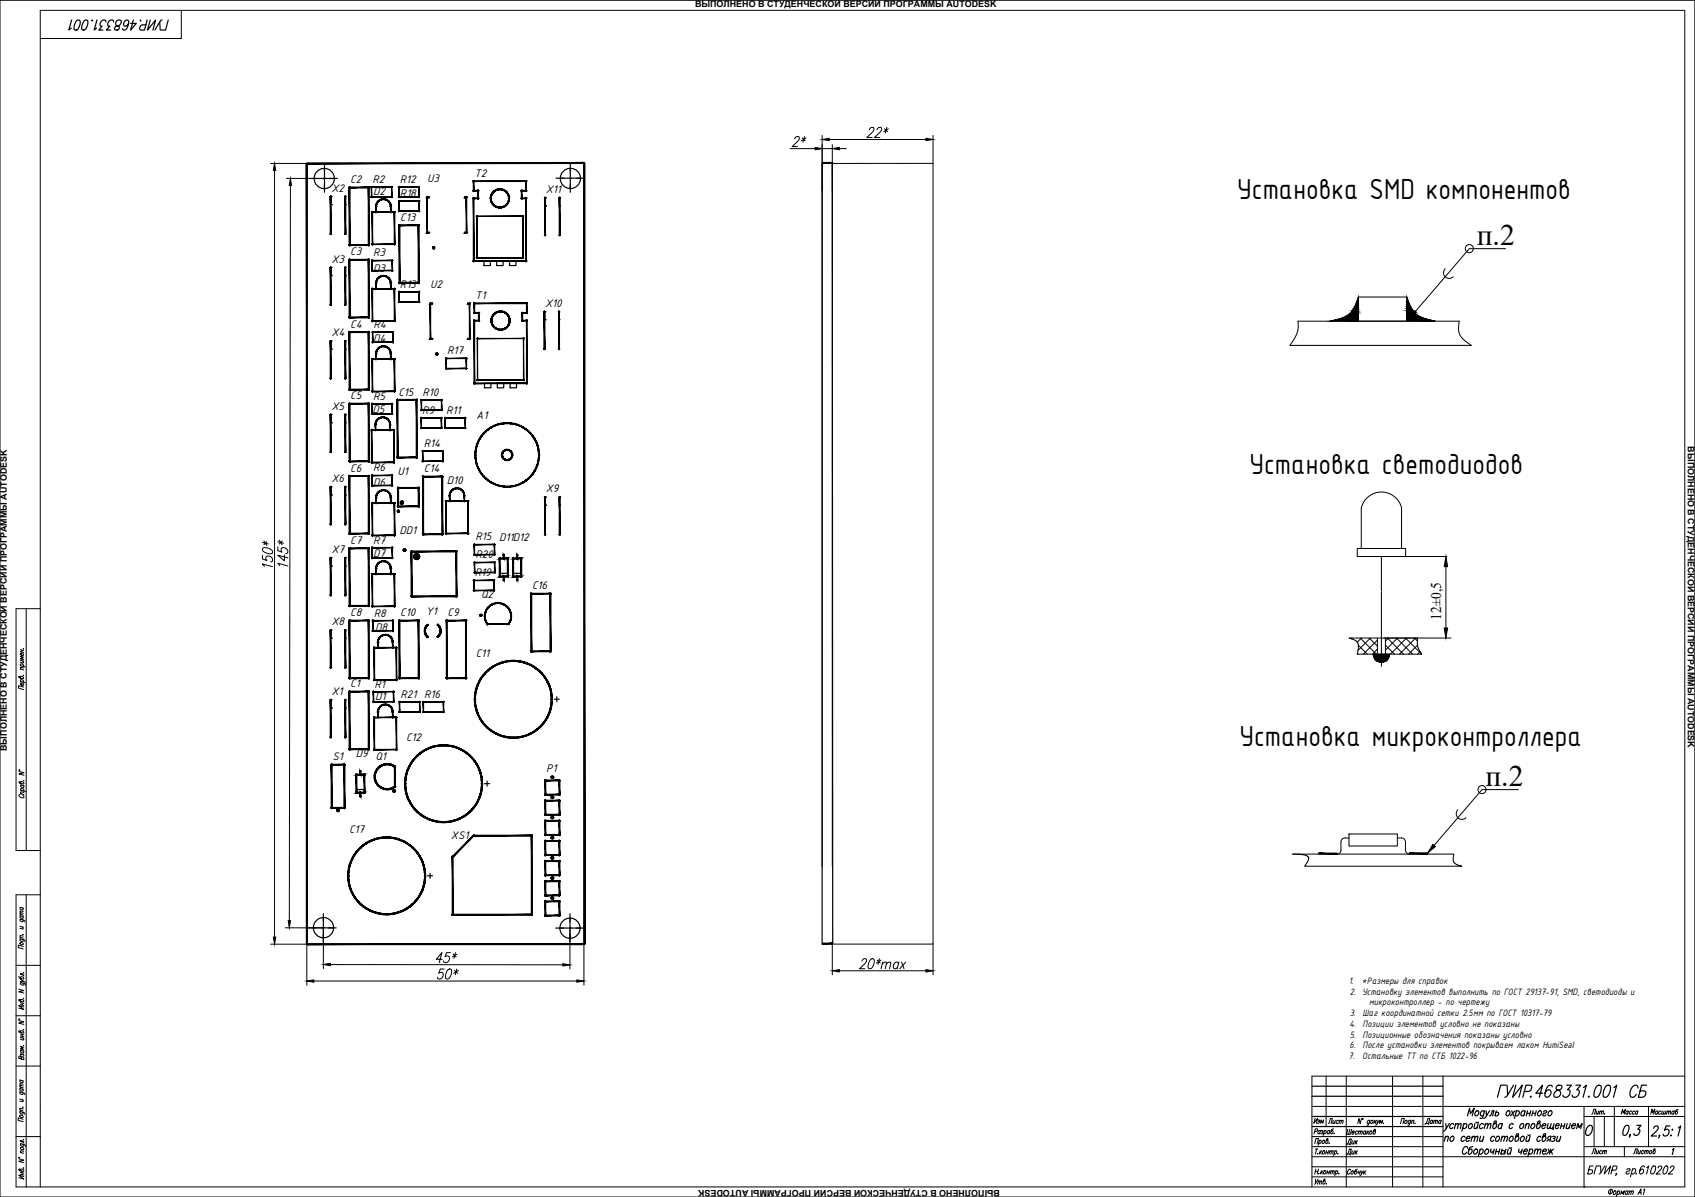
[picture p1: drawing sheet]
<svg xmlns="http://www.w3.org/2000/svg" width="841mm" height="594mm" viewBox="0 0 841 594" stroke-linecap="round" stroke-linejoin="round" font-family="sans-serif">
<defs><g id="words">
<g font-size="15.5">
<text x="614" y="99">Установка SMD компонентов</text>
<text x="620" y="235">Установка светодиодов</text>
<text x="615" y="370">Установка микроконтроллера</text>
</g>
<g font-size="14.8">
<text x="733" y="121">п.2</text>
<text x="737" y="390">п.2</text>
</g>
<text font-size="10.1" x="742" y="546">ГУИР.468331.001 СБ</text>
<text font-size="9.7" x="804" y="566">0,3</text>
<text font-size="8.8" x="33" y="16">ГУИР.468331.001</text>
<text font-size="7.4" x="715" y="308" transform="rotate(-90 715 308)">12±0,5</text>
<g font-size="6.2">
<text x="706" y="559">Дата</text>
<text x="667" y="569">Дик</text>
<text x="667" y="574">Дик</text>
</g>
<g font-size="5.9">
<text x="236" y="88">T2</text>
<text x="164" y="95">X2</text>
<text x="174" y="91">C2</text>
<text x="185" y="91">R2</text>
<text x="198" y="91">R12</text>
<text x="212" y="90">U3</text>
<text x="271" y="96">X11</text>
<text x="185" y="97">D2</text>
<text x="198" y="98">R18</text>
<text x="199" y="110">C13</text>
<text x="164" y="130">X3</text>
<text x="174" y="127">C3</text>
<text x="185" y="127">R3</text>
<text x="185" y="135">D3</text>
<text x="198" y="143">R13</text>
<text x="213" y="143">U2</text>
<text x="236" y="148">T1</text>
<text x="270" y="152">X10</text>
<text x="164" y="167">X4</text>
<text x="174" y="163">C4</text>
<text x="185" y="163">R4</text>
<text x="185" y="170">D4</text>
<text x="222" y="176">R17</text>
<text x="198" y="196">C15 R10</text>
<text x="164" y="203">X5</text>
<text x="174" y="198">C5</text>
<text x="185" y="198">R5</text>
<text x="185" y="205">D5</text>
<text x="210" y="205">R9</text>
<text x="221" y="205">R11</text>
<text x="236" y="208">A1</text>
<text x="210" y="222">R14</text>
<text x="185" y="234">R6</text>
<text x="164" y="239">X6</text>
<text x="174" y="234">C6</text>
<text x="197" y="236">U1</text>
<text x="210" y="234">C14</text>
<text x="185" y="241">D6</text>
<text x="222" y="240">D10</text>
<text x="271" y="244">X9</text>
<text x="185" y="270">R7</text>
<text x="198" y="265">DD1</text>
<text x="236" y="268">R15 D11D12</text>
<text x="164" y="275">X7</text>
<text x="174" y="270">C7</text>
<text x="185" y="276">D7</text>
<text x="236" y="277">R20</text>
<text x="236" y="286">R19</text>
<text x="264" y="293">C16</text>
<text x="239" y="297">Q2</text>
<text x="174" y="306">C8</text>
<text x="185" y="306">R8</text>
<text x="199" y="306">C10</text>
<text x="211" y="305">Y1</text>
<text x="222" y="306">C9</text>
<text x="164" y="310">X8</text>
<text x="186" y="313">D8</text>
<text x="236" y="326">C11</text>
<text x="174" y="341">C1</text>
<text x="186" y="341">R1</text>
<text x="164" y="345">X1</text>
<text x="186" y="348">D1</text>
<text x="199" y="346">R21 R16</text>
<text x="201" y="368">C12</text>
<text x="165" y="377">S1</text>
<text x="177" y="376">D9 Q1</text>
<text x="271" y="383">P1</text>
<text x="173" y="414">C17</text>
<text x="224" y="416">XS1</text>
</g>
<g font-size="5.7">
<text x="788" y="554">Лит.</text>
<text x="818" y="554">Масштаб</text>
<text x="651" y="559">Изм</text>
<text x="658" y="559">Лист</text>
<text x="667" y="564">Шестаков</text>
<text x="788" y="574">Лист</text>
<text x="809" y="574">Листов</text>
</g>
<g font-size="5">
<text x="669" y="488">1.</text>
<text x="676" y="488">*Размеры для справок</text>
<text x="670" y="494">2. Установку элементов выполнить по ГОСТ 29137-91, SMD, светодиоды и</text>
<text x="679" y="499">микроконтроллер - по чертежу</text>
<text x="670" y="510">4. Позиции элементов условно не показаны</text>
<text x="670" y="504">3. Шаг координатной сетки 2.5мм по ГОСТ 10317-79</text>
<text x="670" y="515">5. Позиционные обозначения показаны условно</text>
<text x="670" y="520">6.</text>
<text x="676" y="520">После установки элементов покрываем лаком HumiSeal</text>
<text x="669" y="526">7.</text>
<text x="676" y="526">Остальные ТТ по СТБ 1022-96</text>
</g>
<g font-size="4.4">
<text x="345" y="4">ВЫПОЛНЕНО В СТУДЕНЧЕСКОЙ ВЕРСИИ ПРОГРАММЫ AUTODESK</text>
<text x="837" y="222" transform="rotate(90 837 222)">ВЫПОЛНЕНО В СТУДЕНЧЕСКОЙ ВЕРСИИ ПРОГРАММЫ AUTODESK</text>
<text x="3" y="373" transform="rotate(-90 3 373)">ВЫПОЛНЕНО В СТУДЕНЧЕСКОЙ ВЕРСИИ ПРОГРАММЫ AUTODESK</text>
<text x="496" y="591" transform="rotate(-180 496 591)">ВЫПОЛНЕНО В СТУДЕНЧЕСКОЙ ВЕРСИИ ПРОГРАММЫ AUTODESK</text>
</g>
</g></defs>
<!-- layer: KONTUR -->
<path d="M0 0h841v594h-841z" fill="none" stroke="#000" stroke-width=".51"/>
<g fill="none" stroke="#000" stroke-width=".5">
<path d="M90 5v14h-70M13 302v120M20 302h-12v120h12M13 444v145M20 444h-12v145h828v-584h-816v584M8 479h12M8 504h12M8 529h12M658 534v25M668 534v55M691 534v55M706 534v55"/>
<path d="M716 534v55M836 534h-185v55M651 549h185M786 549v40M786 554h50M801 549v20M818 549v20M8 564h12M716 574h120M786 569h50M806 569v5"/>
</g>
<g fill="none" stroke="#000" stroke-width=".5">
<path d="M10 336a.8 .8 0 0 1 1 0 .8 .8 0 0 1 1 1l-3-1 1 1M10 338l3 1M10 332l2 1M10 330l3 1M10 328h2M10 322l2 1M10 323l2 1M10 338a.7 .7 0 0 1 1-1 1 1 0 0 1 0 2M10 330h1h1l-1 1M11 323v1M11 328l1 1h-2M11 339v1l-1-1h1v1"/>
<path d="M11 324v1a.8 .8 0 0 1-1 0 .8 .8 0 0 1 0-1h1v1M12 335h.1M12 322h.1M12 332l-2-1 1 1M12 326h-2l1 1h-1h2M12 341l-3-1v2h3M9 383l3 1h-3l3 1M9 382h1zM10 394l-1 1h1a1.2 1.2 0 0 0 1 1 1.2 1.2 0 0 0 1-1h-1M10 388a.7 .7 0 0 1 1 0 .7 .7 0 0 1 0 1h-1l-1-1 2 1M10 394h2M10 392l3 1"/>
<path d="M10 390h2M11 392h-1a.7 .7 0 0 1 1-1 1.1 1.1 0 0 1 1 2M11 390h-1l1 1h1v-1M12 387h.1M12 393h-2l1 1M10 456l2 1v1M10 460h2M10 454l2 1M10 454h2M10 450l2 1M10 456v1h1h1l-1-1M10 455l1 1h1l-1-1"/>
<path d="M10 450v1l1 1 1-1h-1M12 453h-2v1M12 452h-2v1M10 466l2 1M10 465l2 1M10 468h1l1 1h-1zM10 466a.7 .7 0 0 0 0 1 .7 .7 0 0 0 1-1M11 460v1h-1M11 464h.1M12 470l-3-1v1l3 1M12 465l-2-1v1M9 491l3 1h-3l3 1"/>
<path d="M9 485l1 1h1l1-1h-2v1M10 497a.7 .7 0 0 1 1-1 .7 .7 0 0 1 0 1h-1l-1-1 1 1M10 488h2l1 1M10 486l2 1h-2M10 498h2M10 499h2M10 488l1 1h1l-1-1M11 498v1M12 495h.1M12 483h.1M12 500l-3-1 3 2-3-1M12 487l1 1"/>
<path d="M12 484l-2-1v1h2M9 506l3 1-3 1h3M9 506h1zM10 512a1 1 0 0 1 2 0 .8 .8 0 0 1 0 1l-2-1h-1l1 1M10 515h2M10 513l2 1M10 514l2 1M11 513v1M11 515l1 1h-2M12 519h.1M12 511h.1M12 520l-2-1 1 1-1 1h2"/>
<path d="M10 539l2 1M10 536h2M10 521l2 1M10 536v1h1h1l-1-1M10 525v-1l-1 1 3 1v-1l-1-1-1 2M10 521v1a.8 .8 0 0 0 1 1 .8 .8 0 0 0 1-1h-1M11 523h1v1M11 524l-1-1v1M12 539h-2v1M12 538h-2v1M10 552h2v1M10 542l2 1"/>
<path d="M10 551h2M10 545l2 1M10 540l2 1M10 554v-1a.8 .8 0 0 1 1 1 .8 .8 0 0 1 0 1l-1-1zM10 552a.7 .7 0 0 0 0 1 .7 .7 0 0 0 1-1M10 542a.7 .7 0 0 0 0 1 .7 .7 0 0 0 1-1M10 540a.7 .7 0 0 0 0 1 .7 .7 0 0 0 1 0M11 546v1l-1-1M11 550h.1M12 555h-3v1l3 1M12 550h-2v1M676 555l-1 3-1-3v3"/>
<path d="M676 555v1zM680 556h-1l-1 1 1 1v-1M680 556l-1 2h-1M680 556h1a.7 .7 0 0 1 0 1 .7 .7 0 0 1-1 0zM682 556v2M682 557l1 1M683 556l-1 1M683 556v2l1-2M684 558l1-2v1l1-1v2M686 557h.1M695 558l1-3h1l-1 3M697 556h1a.8 .8 0 0 1 0 1 .8 .8 0 0 1-1 0z"/>
<path d="M700 556a.7 .7 0 0 0-1 1 .7 .7 0 0 0 0 1l1-1M700 556l-1 2M701 556h1l-1 2M701 556l-1 2M702 557h.1M804 553l1-2v1l2-1-1 2M808 552l-1-1v1v1h1M808 551v2M810 552l-1-1a.8 .8 0 0 0-1 1 .8 .8 0 0 0 1 1M811 552v-1a.8 .8 0 0 0-1 1 .8 .8 0 0 0 1 1M813 552l-1-1-1 1v1h1M813 551l-1 2"/>
<path d="M9 575l3 1h-3l3 1M9 574l1 1zM10 568h2l1 1M10 572h2M10 569l2 1a.8 .8 0 0 1-1 1 1.1 1.1 0 0 1-1-2zM10 568a.7 .7 0 0 0 1 1 .7 .7 0 0 0 1-1h-1M12 580h.1M12 566h.1M12 571h-2l1 1M12 566h-2v1h2M652 568l1-3h1v3M652 562l1-1 1-1h-1l-1 3"/>
<path d="M653 570h1M653 570v3M654 573h.1M655 566l1 1-1 1-1-1M655 566l-1 2M655 571v2M655 561h-1a.8 .8 0 0 0 0 1 .8 .8 0 0 0 0 1l1-1M655 561v2M655 572l1 1M656 561v1M656 571l-1 1M656 562l-1 1"/>
<path d="M656 566h1v2l-1-1zM656 571h1a1 1 0 0 1 0 2 .8 .8 0 0 1-1-1zM657 561h1a.8 .8 0 0 1 0 1 .8 .8 0 0 1-1 0M657 561v3M658 572h1M658 571v2M658 566h1a.8 .8 0 0 1 0 1 .8 .8 0 0 1-1 0v-2h1l-1 1M659 571v2M660 567h.1M660 561h-1v1v1l1-1M660 572l1-1-1 2M660 561l-1 2"/>
<path d="M660 571l-1 2M661 572l1-1-1 2M662 560l-1 1-1 1a.7 .7 0 0 0 1 0 .7 .7 0 0 0 0-1h-1M662 562h.1M662 571h1a.7 .7 0 0 1 0 1 .7 .7 0 0 1-1 0M662 571v3M664 573h.1M10 581v-1a1 1 0 0 1 2 0 .8 .8 0 0 1 0 1h-2l-1-1 1 1M10 582h2M10 583h2M11 582v1M12 584l-3-1 3 2h-3"/>
<path d="M653 581h1M653 585v2M653 580l-1 3M654 585l-2 3M654 587l1-1v2M654 586v2M654 580v3M654 582h.1M655 587l1-1-1 2M656 581l-1 2M656 582v1M657 581l-2 1"/>
<path d="M657 581h1l-1 2v-1zM657 586a.7 .7 0 0 1 1 1 1 1 0 0 1-2 0l1-2v1M658 587h.1M658 582h1M659 581l-1 2M660 581l-1 2M660 582l1-1v2M660 581v2M661 582l1-1v2M663 581h1v1l-1 1v-1M663 581l-1 3M664 582h.1"/>
<path d="M670 581l-1-1v2a.7 .7 0 0 0 0 1 .7 .7 0 0 0 1-1M671 581a.8 .8 0 0 1 0 1 .8 .8 0 0 1-1 0zM673 580v1l-1 2a.8 .8 0 0 0 1-1 .8 .8 0 0 0 0-1h-1M674 581v1h1M675 581l-1 2M675 581v2l1-2M675 583v1M677 581l-1 2M677 582v1M678 581l-1 1M799 590v3M801 591a.8 .8 0 0 1 1 1 1 1 0 0 1-2 0z"/>
<path d="M803 591a.8 .8 0 0 1 1 1 1 1 0 0 1-2 0M803 591l-1 3M804 593l1-2v1l1-1-1 2M808 591h-1l-1 1 1 1v-1M808 591l-1 2M808 592l1-1v2M809 591l-1 2M809 592l1-1v2M813 593l1-3v3M813 592h1M816 591v-1l-1 3"/>
<circle cx="799" cy="591" r="1.1"/>
</g>
<path d="M791 554v15M796 554v15M651 574h65M651 569h65M651 579h65M651 564h65M651 584h65" fill="none" stroke="#000" stroke-width=".5"/>
<!-- layer: 0 -->
<g fill="#000">
<circle cx="160" cy="89" r=".3"/>
<circle cx="161" cy="88" r=".3"/>
<circle cx="164" cy="98" r=".3"/>
<circle cx="171" cy="98" r=".3"/>
<circle cx="271" cy="98" r=".3"/>
<circle cx="277" cy="98" r=".3"/>
<circle cx="283" cy="88" r=".3"/>
<circle cx="164" cy="102" r=".3"/>
<circle cx="171" cy="102" r=".3"/>
<circle cx="270" cy="102" r=".3"/>
<circle cx="271" cy="102" r=".3"/>
<circle cx="277" cy="102" r=".3"/>
<circle cx="278" cy="102" r=".3"/>
<circle cx="164" cy="137" r=".3"/>
<circle cx="164" cy="133" r=".3"/>
<circle cx="171" cy="133" r=".3"/>
<circle cx="171" cy="137" r=".3"/>
<circle cx="270" cy="159" r=".3"/>
<circle cx="270" cy="155" r=".3"/>
<circle cx="277" cy="155" r=".3"/>
<circle cx="277" cy="159" r=".3"/>
<circle cx="164" cy="173" r=".3"/>
<circle cx="164" cy="169" r=".3"/>
<circle cx="171" cy="173" r=".3"/>
<circle cx="171" cy="169" r=".3"/>
<circle cx="164" cy="210" r=".3"/>
<circle cx="164" cy="206" r=".3"/>
<circle cx="171" cy="206" r=".3"/>
<circle cx="171" cy="210" r=".3"/>
<circle cx="164" cy="246" r=".3"/>
<circle cx="164" cy="242" r=".3"/>
<circle cx="171" cy="242" r=".3"/>
<circle cx="171" cy="246" r=".3"/>
<circle cx="270" cy="251" r=".3"/>
<circle cx="271" cy="247" r=".3"/>
<circle cx="271" cy="251" r=".3"/>
<circle cx="277" cy="251" r=".3"/>
<circle cx="277" cy="247" r=".3"/>
<circle cx="278" cy="251" r=".3"/>
<circle cx="164" cy="277" r=".3"/>
<circle cx="171" cy="277" r=".3"/>
<circle cx="164" cy="281" r=".3"/>
<circle cx="171" cy="281" r=".3"/>
<circle cx="164" cy="317" r=".3"/>
<circle cx="164" cy="313" r=".3"/>
<circle cx="171" cy="313" r=".3"/>
<circle cx="171" cy="317" r=".3"/>
<circle cx="164" cy="351" r=".3"/>
<circle cx="164" cy="347" r=".3"/>
<circle cx="171" cy="347" r=".3"/>
<circle cx="171" cy="351" r=".3"/>
<circle cx="160" cy="461" r=".3"/>
<circle cx="160" cy="460" r=".3"/>
<circle cx="283" cy="461" r=".3"/>
<circle cx="786" cy="589" r=".3"/>
</g>
<g fill="none" stroke="#000" stroke-width=".59">
<path d="M152 81h138v388h-138zM153 89h14M161 82v13M276 88h14M283 82v13M240 130h3v2h-3zM246 130h4v2h-4zM253 130h3v2h-3zM240 190h4v2h-4zM247 190h3v2h-3zM253 190h3v2h-3zM248 285h4v1h-4z"/>
<path d="M255 285h4v1h-4zM275 347h3M276 346v2M177 392h4v1h-4zM240 389h3M242 388v2M212 435h3M213 433v3M160 453v14M283 454v13M153 461h4M155 460l10 1"/>
<path d="M163 461h4M276 461h14M413 468v-387h-5v388h5M651 539h65M651 559h65M651 554h65M651 544h65M717 558l1 2 1-2M721 558a1.1 1.1 0 0 0-2 0 1.4 1.4 0 0 0 2 2M722 558h2l-1 2M722 558v2M724 558h1v2"/>
<path d="M726 558h1a1.2 1.2 0 0 1 1 1 1.2 1.2 0 0 1-2 1M726 558l-1 3M728 554l1-4 1 3 1-3-1 4M729 558h1a1.2 1.2 0 0 1 0 1 1.2 1.2 0 0 1-1 1zM732 558l-1 2 2-1M732 552l1-1a1.2 1.2 0 0 1 1 2 1.2 1.2 0 0 1-2 0zM732 557h2M733 558v2M736 558a1.1 1.1 0 0 0-2 0 1.1 1.1 0 0 0 1 2h1M737 552h-1a1.2 1.2 0 0 0-1 0 1.2 1.2 0 0 0 0 2l1-1M737 551l-1 4h-2M737 558h1v2"/>
<path d="M737 558l-1 2M737 551l1 3 1-3M738 554l-2 1M738 558h2l-1 2M739 554h1v-3h1v3M742 558a1.1 1.1 0 0 1 0 1 1.1 1.1 0 0 1-1 0v-2l1-1v1l-1 1M742 552h1a.9 .9 0 0 1 1 1 .9 .9 0 0 1-1 1l-1-1M742 551v3M745 558a1.1 1.1 0 0 0-1 0 1.1 1.1 0 0 0 1 2M745 558v2M748 552v-1a1.2 1.2 0 0 1 1 2 1.2 1.2 0 0 1-2 0zM750 551l1 3"/>
<path d="M751 558a1.1 1.1 0 0 0-2 0 1.1 1.1 0 0 0 1 2M752 551l-3 3M752 552l1-1a1.2 1.2 0 0 1 1 2 1.2 1.2 0 0 1-2 0M752 551l-1 4M754 558h1a1.2 1.2 0 0 1 1 1 1.2 1.2 0 0 1-2 1zM757 552l-1-1a1.3 1.3 0 0 0-1 1 1.3 1.3 0 0 0 1 2v-1M757 551l-1 3M757 558h2l-1 2M757 558v2M758 553h1M758 551l-1 3M760 551l-1 3"/>
<path d="M760 558h1a1.2 1.2 0 0 1 0 1 1.2 1.2 0 0 1-1 1zM760 553h2M761 551l-1 3M762 551v3M763 552l1-1a1.2 1.2 0 0 1 1 2 1.2 1.2 0 0 1-2 0zM763 558a1.1 1.1 0 0 1 1 1 1.1 1.1 0 0 1-2 0l1-2 1-1v1l-1 1M765 559h2v-1a1.1 1.1 0 0 0-2 0 1.1 1.1 0 0 0 1 2h1M766 552l1-1v1l-1 1v1l1-1M768 558v2l1-1M768 552l1-1a1.2 1.2 0 0 1 1 2 1.2 1.2 0 0 1-2 0zM770 558l-1 2 2-1M771 558v3"/>
<path d="M772 559h2v-1a1.1 1.1 0 0 0-2 0 1.1 1.1 0 0 0 1 2M775 559h1M775 558l-1 2M776 558v2M778 558l-1 2 2-1M779 558v2M780 559h2v-1a1.1 1.1 0 0 0-2 0 1.1 1.1 0 0 0 1 2M788 559h1a3 3 0 0 1-2 5v-2zM820 560a1.1 1.1 0 0 1 2-1 1.1 1.1 0 0 1 1 1l-4 4h3M829 559h-2l-1 2 1-1a1.6 1.6 0 0 1 1 3 1.6 1.6 0 0 1-3 0M833 560l1-1-1 5M717 565l2-1-1 2"/>
<path d="M717 564v2M718 560l-2 1M720 564h1a1.2 1.2 0 0 1 0 2 1.2 1.2 0 0 1-2 0zM727 564a1.3 1.3 0 0 0-2 1 1.3 1.3 0 0 0 1 1h1M728 565h1v-1a1.2 1.2 0 0 0-1 1 1.2 1.2 0 0 0 0 1h1M728 570a1.2 1.2 0 0 0-1-1 1.2 1.2 0 0 0-1 1v1a1.1 1.1 0 0 0 0 2 1.1 1.1 0 0 0 2-1M730 565l2-1-1 2M731 564l-1 2M731 569l-2 1v2a1.1 1.1 0 0 0 1 0 1.1 1.1 0 0 0-1-2v1M732 571v-1a1.2 1.2 0 0 1 1 2 1.2 1.2 0 0 1-2 0zM732 565l1-1v2M734 571l1-1a1.2 1.2 0 0 1 1 2 1.2 1.2 0 0 1-2 0"/>
<path d="M734 570l-1 4M735 564l-1 2h2M736 564v2M737 571l1-1a1.2 1.2 0 0 1 0 2 1.2 1.2 0 0 1-1 0zM740 570v2l1-1M741 570v3M742 564h-1a1.3 1.3 0 0 0-1 1 1.3 1.3 0 0 0 0 1h1M742 572h2M742 564h1a1.2 1.2 0 0 1 1 2 1.2 1.2 0 0 1-2 0zM743 570l-1 3M744 570v3M745 571a.8 .8 0 0 1 1 0 .8 .8 0 0 1 0 1h-1"/>
<path d="M745 565l2-1-1 2M745 564v2M745 570v3M747 565l1-1v2M747 570v3M748 570v3h1v-1M749 570h1M749 564h1a1.2 1.2 0 0 1 1 2 1.2 1.2 0 0 1-2 0zM750 570l-1 3M753 564a1.1 1.1 0 0 1 0 2 1.1 1.1 0 0 1-1 0v-3h1v1h-1M754 570v2l1-1M755 564a1.2 1.2 0 0 1 1 2 1.2 1.2 0 0 1-2 0z"/>
<path d="M755 570v3M756 571h2a1.2 1.2 0 0 0-2 0 1.2 1.2 0 0 0 1 2l1-1M758 564l-1 2h2M758 563h1M759 571l1-1a1.2 1.2 0 0 1 0 2 1.2 1.2 0 0 1-1 0M759 570l-1 4M759 564v2M762 571l1-1v3M762 570l-1 3M763 571l2-1-1 3M765 564a1.1 1.1 0 0 0-2 1 1.1 1.1 0 0 0 1 1M765 571h2a1.2 1.2 0 0 0-1 0 1.2 1.2 0 0 0 0 2l1-1"/>
<path d="M766 564a1.1 1.1 0 0 1 1 2 1.1 1.1 0 0 1-2 0l1-3h1v1h-2M768 570l1 2 2-2M768 566h.1M769 571l-2 2M769 566h-1v-1l2-1-1 2M769 570v3M770 571v2M770 564h2l-1 1M771 565v1h-1M773 564l-1 2h2M774 564v2M782 560l1-2v2l2-2-1 2"/>
<path d="M824 564l-1 1M829 563h.1M830 560h.1M830 571l1-1-1 3"/>
<circle cx="161" cy="89" r="5"/>
<circle cx="283" cy="89" r="5"/>
<circle cx="161" cy="460" r="5"/>
<circle cx="283" cy="461" r="5"/>
</g>
<g fill="none" stroke="#000" stroke-width=".51">
<path d="M790 579h-1l-1 4 2-1v-1h-2M794 579h-2l-1 4M794 579v3M796 579l-3 4M797 579l-1 4 3-4-1 4M816 579a2.3 2.3 0 0 0-2 1 2.3 2.3 0 0 0 0 3 1.3 1.3 0 0 0 1-1 1.3 1.3 0 0 0 0-2l-1 1M817 579h1l-1 4M820 579h1a2.4 2.4 0 0 1-2 3v-1zM823 580a.9 .9 0 0 1 1-1 .9 .9 0 0 1 0 1l-2 3h2M826 579h1a2.4 2.4 0 0 1-2 3v-1zM829 580a.9 .9 0 0 1 1-1 .9 .9 0 0 1 1 1l-3 3h2M800 581l2-1v-1h-2l-1 4"/>
<path d="M802 582v1M807 581l2-1v1l-2 1 1 1v-1M810 581l1-1a1.2 1.2 0 0 1 0 2 1.2 1.2 0 0 1-1 0M810 580l-1 4M812 582h.1"/>
</g>
<!-- layer: 0 -->
<g fill="#000" stroke="#000" stroke-width=".5">
<path d="M231 116v-1zM215 123h1zM199 250v-1zM206 276h1zM207 275v1zM207 276h1zM273 386h1zM273 396h1zM274 386h1zM273 406h1zM273 416h1zM273 426h1z"/>
<path d="M273 436h1zM274 426h1zM274 436h1zM273 446h1z"/>
<path d="M173 93h10zM173 93h10z"/>
<path d="M184 93v5zM184 93v5z"/>
<path d="M184 98h10zM184 98h10z"/>
<path d="M184 93h10zM184 93h10z"/>
<path d="M194 93v5zM194 93v5z"/>
<path d="M198 93v5zM198 93v5z"/>
<path d="M198 98h10zM198 98h10z"/>
<path d="M198 93h10zM198 93h10z"/>
<path d="M198 100h10zM198 100h10z"/>
<path d="M208 93v5zM208 93v5z"/>
<path d="M212 98h1zM212 98h1z"/>
<path d="M235 90v5zM235 90v5z"/>
<path d="M235 90h26zM235 90h26z"/>
<path d="M235 98h2zM235 99l2-1z"/>
<path d="M235 94h2zM235 95l2-1z"/>
<path d="M237 95v3zM237 95v3z"/>
<path d="M244 98h-1zM243 98v1zM244 98l-1 1zM243 99l1 1zM244 99v1zM244 100v1zM244 100v1zM244 101l1 1zM245 101v1zM245 102l1 1zM245 102l1 1zM246 102v1zM246 102v1zM247 103h1zM247 103h1zM248 103h1zM248 103h1zM249 103h1zM249 103h1zM250 102h1zM250 102h1zM251 102l1-1zM251 101v1zM251 101h1zM252 101h-1zM252 101v-1zM252 100v1zM253 99l-1 1zM252 99v1zM253 98l-1 1zM252 98v1zM253 98h-1zM252 97v1zM252 97v1zM252 96v1zM252 96v1zM252 95v1zM251 96h1zM251 95v1zM251 95v1zM250 94l1 1zM250 94l1 1zM250 94v1zM250 94v1zM249 94h1zM249 94h1zM248 94h1zM248 94h1zM247 94h1zM247 94h1zM246 94h1zM246 94h1zM246 94h1zM246 94h1zM245 95h1zM245 95h1zM244 95h1zM244 95h1zM244 95v1zM244 96h1zM244 96v1zM244 97v-1zM244 97l-1 1zM244 97l-1 1z"/>
<path d="M259 95v3zM259 95v3z"/>
<path d="M259 98h2zM259 99l2-1z"/>
<path d="M259 94h2zM259 95l2-1z"/>
<path d="M261 90v5zM261 90v5z"/>
<path d="M152 81h138zM152 81h138h-138z"/>
<path d="M408 81h5zM408 81h5z"/>
<path d="M164 98v18zM164 98v18z"/>
<path d="M171 98v18h1zM171 98h1v18z"/>
<path d="M185 105h11zM185 105h11z"/>
<path d="M186 103l1 2zM186 103l1 2z"/>
<path d="M194 103v2zM194 103v2z"/>
<path d="M194 102v1zM194 102v1zM194 101v1zM193 101l1 1zM193 100v1zM193 100v1zM193 100v1zM192 99l1 1zM192 99l1 1zM192 99v1zM192 99v1zM191 99h1zM191 99h1zM190 99h1zM190 99h1zM189 99h1zM189 99h1zM188 99h1zM188 99h1zM188 100h-1zM187 100h1zM187 100v1zM187 101v1zM187 101v1zM187 102l-1 1zM187 102l-1 1z"/>
<path d="M198 100v5zM198 100v5z"/>
<path d="M198 105h10zM198 105h10z"/>
<path d="M198 112h10zM198 112h10z"/>
<path d="M208 100v5zM208 100v5z"/>
<path d="M212 98v17zM212 98v17z"/>
<path d="M212 115h1zM212 116l1-1z"/>
<path d="M231 98l1 17zM231 98l1 17z"/>
<path d="M237 107h22zM237 107h22z"/>
<path d="M270 98v19h1zM270 98h1v19z"/>
<path d="M277 98v19h1zM277 98h1v19z"/>
<path d="M173 93v29h1zM173 93h1v29z"/>
<path d="M173 121v1l10-1zM173 122l10-1v1z"/>
<path d="M173 129h10zM173 129h10z"/>
<path d="M183 93v29zM183 93v29z"/>
<path d="M185 129v5zM185 129v5z"/>
<path d="M185 105v16zM185 105v16z"/>
<path d="M185 134h10zM185 134h10z"/>
<path d="M185 129h10zM185 129h10z"/>
<path d="M185 121h11zM185 121h11z"/>
<path d="M195 129v5zM195 129v5z"/>
<path d="M196 105v16zM196 105v16z"/>
<path d="M215 123h1zM215 122v1z"/>
<path d="M235 98v32zM235 98v32z"/>
<path d="M235 129h26zM235 130l26-1z"/>
<path d="M237 107v21zM237 107v21z"/>
<path d="M237 128h22zM237 128h22z"/>
<path d="M259 107l1 21zM259 107l1 21z"/>
<path d="M261 98v32zM261 98v32z"/>
<path d="M164 133v18zM164 133v18z"/>
<path d="M171 133v18h1zM171 133h1v18z"/>
<path d="M173 129v29h1zM173 129h1v29z"/>
<path d="M173 157v1l10-1zM173 158l10-1v1z"/>
<path d="M183 129v29zM183 129v29z"/>
<path d="M185 143v16zM185 143v16z"/>
<path d="M185 159h11zM185 159h11z"/>
<path d="M185 143h11zM185 144l11-1z"/>
<path d="M186 141l1 2zM186 141l1 2z"/>
<path d="M194 141v2zM194 141v2z"/>
<path d="M194 140v1zM194 140v1zM194 139v1zM193 139l1 1zM193 138l1 1zM193 138v1zM193 138v1zM192 137l1 1zM192 137l1 1zM192 137v1zM192 137v1zM191 137h1zM191 137h1zM190 137h1zM190 137h1zM189 137h1zM189 137h1zM188 137h1zM188 137h1zM188 138h-1zM187 138h1zM187 138v1zM187 139v1zM187 139v1zM187 140l-1 1zM187 140l-1 1z"/>
<path d="M196 143v16zM196 143v16z"/>
<path d="M198 145v5zM198 145v5z"/>
<path d="M198 112v28zM198 112v28z"/>
<path d="M198 150h10zM198 150h10z"/>
<path d="M198 145h10zM198 145h10z"/>
<path d="M198 140v1l10-1zM198 141l10-1v1z"/>
<path d="M207 112v28h1zM207 112h1v28z"/>
<path d="M208 145v5zM208 145v5z"/>
<path d="M232 151h1zM232 151h1z"/>
<path d="M235 151l1 4zM235 151l1 4z"/>
<path d="M235 150h26zM235 151l26-1z"/>
<path d="M235 159h3zM235 159h3z"/>
<path d="M235 155h3zM235 156l3-1z"/>
<path d="M237 155l1 4zM237 155l1 4z"/>
<path d="M244 158v1zM244 158v1zM244 159v1zM244 159v1zM244 160v1zM244 160v1zM244 161l1 1zM245 161v1zM245 162v1zM245 162v1zM246 162v1zM246 162v1zM246 163l1 1zM246 163l1 1zM247 163l1 1zM247 163l1 1zM248 163v1zM248 163v1zM248 163l1 1zM248 163l1 1zM249 163l1 1zM249 163l1 1zM250 163h1zM250 163h1zM251 162h1zM251 162h1zM252 162v-1zM252 161v1zM252 161h1zM253 160l-1 1zM253 160l-1 1zM253 159v1zM253 159v1zM253 158v1zM253 158v1zM253 157v1zM252 158h1zM252 157v1zM252 157v1zM252 156v1zM252 156v1zM251 156h1zM251 156h1zM251 155v1zM251 155v1zM250 155h1zM250 155h1zM249 154l1 1zM249 154l1 1zM248 154l1 1zM248 154l1 1zM248 154v1zM248 154v1zM247 155h1zM247 155h1zM246 155h1zM246 155h1zM245 156l1-1zM245 156l1-1zM245 156h1zM245 156l-1 1zM244 157l1-1zM244 157h1zM244 157v1z"/>
<path d="M259 155v4zM259 155v4z"/>
<path d="M259 159h2zM259 159h2z"/>
<path d="M259 155h2zM259 156l2-1z"/>
<path d="M261 151l1 4zM261 151l1 4z"/>
<path d="M702 154v1zM702 154v1z"/>
<path d="M173 165h10zM173 165h10z"/>
<path d="M185 178h11zM185 178h11z"/>
<path d="M185 165v5zM185 165v5z"/>
<path d="M185 170h10zM185 170h10z"/>
<path d="M185 165h10zM185 165h10z"/>
<path d="M186 176l1 2zM186 176l1 2z"/>
<path d="M194 176v2zM194 176v2z"/>
<path d="M194 175v1zM194 175v1zM194 174v1zM193 174l1 1zM193 173l1 1zM193 173v1zM193 173v1zM192 172l1 1zM192 172l1 1zM192 172v1zM192 172v1zM191 172h1zM191 172h1zM190 172h1zM190 172h1zM189 172h1zM189 172h1zM188 172h1zM188 172h1zM188 173h-1zM187 173h1zM187 173v1zM187 174v1zM187 174v1zM187 175l-1 1zM187 175l-1 1z"/>
<path d="M195 165v5zM195 165v5z"/>
<path d="M213 151l1 17zM213 151l1 17z"/>
<path d="M216 176h1zM216 176h1z"/>
<path d="M217 175v1zM217 175v1zM216 175l1 1z"/>
<path d="M217 176v-1zM217 175v1zM217 175v1z"/>
<path d="M221 178h10zM221 178h10z"/>
<path d="M232 168h1zM232 168h1z"/>
<path d="M233 151v17zM233 151v17z"/>
<path d="M237 168h23zM237 168h23z"/>
<path d="M270 155v18zM270 155v18z"/>
<path d="M277 155v18h1zM277 155h1v18z"/>
<path d="M164 169v19zM164 169v19z"/>
<path d="M171 169v19h1zM171 169h1v19z"/>
<path d="M173 165v28h1zM173 165h1v28z"/>
<path d="M173 193v1l10-1zM173 194l10-1v1z"/>
<path d="M183 165v28zM183 165v28z"/>
<path d="M185 178v16zM185 178v16z"/>
<path d="M185 194h11zM185 194h11z"/>
<path d="M196 178v16zM196 178v16z"/>
<path d="M197 198v1l10-1zM197 199l10-1v1z"/>
<path d="M209 198h10zM209 199l10-1z"/>
<path d="M221 178l1 5zM221 178l1 5z"/>
<path d="M221 183h10zM221 183h10z"/>
<path d="M231 178l1 5zM231 178l1 5z"/>
<path d="M235 159l1 31zM235 159l1 31z"/>
<path d="M235 190h26zM235 190h26z"/>
<path d="M237 168v21zM237 168v21z"/>
<path d="M237 189h23zM237 189h23z"/>
<path d="M260 168v21zM260 168v21z"/>
<path d="M261 159l1 31zM261 159l1 31z"/>
<path d="M173 200v1l10-1zM173 201l10-1v1z"/>
<path d="M184 213h11zM184 214l11-1z"/>
<path d="M184 200l1 5zM184 200l1 5z"/>
<path d="M185 205h10zM185 206l10-1z"/>
<path d="M185 200h10zM185 201l10-1z"/>
<path d="M186 211v3zM186 211v3z"/>
<path d="M193 211l1 3zM193 211l1 3z"/>
<path d="M194 210l-1 1zM193 210v1zM193 209v1zM193 209v1zM193 208v1zM192 208l1 1zM191 207l1 1zM191 207l1 1zM191 207v1zM191 207v1zM190 207h1zM190 207h1zM189 207h1zM189 207h1zM188 207h1zM188 207h1zM188 208h1zM188 208h1zM187 208h1zM187 208h1zM187 208v1zM187 209v-1zM187 209h-1zM186 209h1zM186 209v1zM187 209l-1 1zM186 210v1zM187 210l-1 1z"/>
<path d="M194 200l1 5zM194 200l1 5z"/>
<path d="M209 207v5zM209 207v5z"/>
<path d="M209 199v5zM209 199v5z"/>
<path d="M209 212h10zM209 213l10-1z"/>
<path d="M209 207h10zM209 208l10-1z"/>
<path d="M209 203h10zM209 204l10-1z"/>
<path d="M219 207v5zM219 207v5z"/>
<path d="M219 199v5zM219 199v5z"/>
<path d="M221 207v5zM221 207v5z"/>
<path d="M221 212h10zM221 213l10-1z"/>
<path d="M221 207h10zM221 208l10-1z"/>
<path d="M231 207v5zM231 207v5z"/>
<path d="M164 206v18zM164 206v18z"/>
<path d="M171 206v18h1zM171 206h1v18z"/>
<path d="M173 200v29h1zM173 200h1v29z"/>
<path d="M173 229h10zM173 229h10z"/>
<path d="M173 236h10zM173 236h10z"/>
<path d="M183 200v29zM183 200v29z"/>
<path d="M184 214l1 16zM184 214l1 16z"/>
<path d="M184 229h11zM184 230l11-1z"/>
<path d="M185 236h10zM185 236h10z"/>
<path d="M195 214l1 16zM195 214l1 16z"/>
<path d="M197 198v29zM197 198v29z"/>
<path d="M197 227h10zM197 227h10z"/>
<path d="M207 198v29zM207 198v29z"/>
<path d="M210 224v5zM210 224v5z"/>
<path d="M210 229h10zM210 229h10z"/>
<path d="M210 224h10zM210 224h10z"/>
<path d="M210 236v1l9-1zM210 237l9-1v1z"/>
<path d="M220 224v5zM220 224v5z"/>
<path d="M236 224v2zM236 224v2zM236 226v1zM236 226v1zM236 227v2zM236 227v2zM236 229v2zM236 229v2zM236 231l1 1zM237 231v1zM237 232l1 2zM237 232l1 2zM238 234l1 1zM238 234l1 1zM239 235l1 1zM239 235l1 1zM240 236l1 2zM240 236l1 2zM241 237l1 2zM241 237l1 2zM242 238l2 2zM242 238l2 2zM244 239l1 1zM244 239l1 1zM245 240l2 1zM245 240l2 1zM247 241h1zM247 241h1zM248 241l2 1zM248 241l2 1zM250 241l2 1zM250 241l2 1zM252 241l1 1zM252 241l1 1zM253 241h2zM253 241h2zM255 241h2zM255 241h2zM256 241l2-1zM256 241l2-1zM258 240h2zM258 240h2zM259 239h2zM259 239h2zM261 238h1zM261 238h1zM262 237l1-1zM262 237l1-1zM263 236l2-1zM264 235l-1 1zM264 235l1-1zM265 234l-1 1zM266 232l-1 2zM266 232l-1 2zM267 231l-1 1zM266 231v1zM267 229l-1 2zM267 229l-1 2zM268 227l-1 2zM267 227v2zM268 226l-1 1zM267 226v1zM268 224l-1 2zM267 224v2zM267 222v2zM267 223v1zM267 221v2zM266 221l1 2zM266 219l1 2zM266 219v2zM265 218l1 1zM265 218l1 1zM265 216v2zM264 217l1 1zM263 215l2 1zM263 215l1 2zM262 214l1 1zM262 214l1 1zM261 213l1 1zM261 213l1 1zM260 212l1 1zM260 212l1 1zM258 211l1 1zM258 211l1 1zM257 211l1 1zM257 211l1 1zM255 210l1 1zM255 210l1 1zM253 210l2 1zM253 210l2 1zM252 210h1zM252 210h1zM250 210h2zM250 210h2zM248 210h2zM248 210h2zM247 211h1zM247 211h1zM245 211h2zM245 211h2zM244 212h1zM244 212h1zM242 213l2-1zM242 213l2-1zM241 214l1-1zM241 214l1-1zM241 214l-1 1zM240 215l1-1zM240 215l-1 1zM239 216l1-1zM239 216l-1 2zM238 218l1-1zM238 218l-1 1zM238 218l-1 1zM237 219l-1 2zM237 219l-1 2zM236 221v1zM237 221l-1 1zM236 222v2zM236 223v1z"/>
<path d="M249 225v1zM249 225v1zM249 226v1zM249 226v1zM249 227h1zM250 227v1zM250 227v1zM251 228h1zM251 228h1zM252 228h1zM252 228h1zM253 228l1-1zM253 228l1-1zM253 227h1zM254 227h-1zM254 227v-1zM254 226v1zM254 225v1zM254 225v1zM254 224v1zM253 224l1 1zM253 223v1zM253 223v1zM252 223l1 1zM252 223l1 1zM252 223v1zM252 223v1zM251 223h1zM251 223h1zM250 223l1 1zM250 223l1 1zM250 224h1zM250 224h1zM250 224l-1 1zM249 225l1-1zM249 225h1z"/>
<path d="M184 236l1 5zM184 236l1 5z"/>
<path d="M185 241h10zM185 241h10z"/>
<path d="M185 250h11zM185 250h11z"/>
<path d="M186 247l1 3zM186 247l1 3z"/>
<path d="M194 247v3zM194 247v3z"/>
<path d="M194 246v1zM194 246v1zM193 246h1zM193 245v1zM193 245v1zM193 244v1zM193 244v1zM192 244h1zM192 244h1zM192 243v1zM192 243v1zM191 243l1 1zM191 243l1 1zM190 243l1 1zM190 243l1 1zM189 243l1 1zM189 243l1 1zM188 244h1zM188 244h1zM188 244l-1 1zM187 245l1-1zM187 245v1zM187 246v-1zM187 246l-1 1zM187 246l-1 1z"/>
<path d="M194 236l1 5zM194 236l1 5z"/>
<path d="M197 254h1zM197 254h1zM198 254h-1z"/>
<path d="M197 242v9h1zM197 242h1v9z"/>
<path d="M198 242h10zM198 242h10z"/>
<path d="M198 251v1l10-1zM198 252l10-1v1z"/>
<path d="M197 253l1 1zM197 253l1 1zM197 253l1 1z"/>
<path d="M198 254v-1zM198 253v1zM198 253v1z"/>
<path d="M199 249v1zM199 249v1z"/>
<path d="M199 250h1zM199 250h1zM199 249l1 1zM199 249l1 1zM199 249l1 1z"/>
<path d="M200 249h-1zM200 249h-1z"/>
<path d="M199 249h1zM200 249h-1z"/>
<path d="M208 242v9zM208 242v9z"/>
<path d="M221 249h11zM221 249h11z"/>
<path d="M223 246v3zM223 246v3z"/>
<path d="M230 246l1 3zM230 246l1 3z"/>
<path d="M230 245v1zM230 245v1zM230 244v1zM230 244v1zM229 243l1 1zM229 243l1 1zM229 243v1zM229 243v1zM228 242l1 1zM228 242l1 1zM227 242l1 1zM227 242l1 1zM227 242v1zM227 242v1zM226 242l1 1zM226 242l1 1zM225 242l1 1zM225 242l1 1zM224 243h1zM224 243h1zM224 243v1zM224 244l-1 1zM223 245l1-1zM224 245h-1zM223 245v1zM223 245v1z"/>
<path d="M164 242v18zM164 242v18z"/>
<path d="M171 242v18h1zM171 242h1v18z"/>
<path d="M173 236v29h1zM173 236h1v29z"/>
<path d="M173 265h10zM173 265h10z"/>
<path d="M173 272h10zM173 272h10z"/>
<path d="M183 236v29zM183 236v29z"/>
<path d="M185 272v5zM185 272v5z"/>
<path d="M185 250v16zM185 250v16z"/>
<path d="M185 277h10zM185 277h10z"/>
<path d="M185 272h10zM185 272h10z"/>
<path d="M185 266h11zM185 266h11z"/>
<path d="M195 272v5zM195 272v5z"/>
<path d="M196 250v16zM196 250v16z"/>
<path d="M200 273h1zM200 273h1zM201 273v1z"/>
<path d="M201 273v1zM201 273v1z"/>
<path d="M200 272l1 1zM200 272l1 1zM200 273h1z"/>
<path d="M201 272v1zM201 272v1z"/>
<path d="M204 273v1l22-1zM204 274l22-1v1z"/>
<path d="M205 276v1l2-1zM205 277l2-1-2 1zM205 277h1l1-1z"/>
<path d="M205 276h1zM206 276v1zM206 276v1z"/>
<path d="M205 276h1zM205 276h1zM205 276h1z"/>
<path d="M205 275v1h2zM205 276h2h-2z"/>
<path d="M207 276l-1 1v1zM207 276v2h-1zM207 276v2z"/>
<path d="M206 276v1zM206 276l1 1zM206 276h1z"/>
<path d="M206 275v1zM205 276h1z"/>
<path d="M206 275l1 1v-1zM206 275l1 1zM205 275l2 1-1-1z"/>
<path d="M206 276h1zM206 276h1z"/>
<path d="M207 277v-1zM207 276v1z"/>
<path d="M207 276v2l1-1zM207 276l1 1zM207 276l1 1z"/>
<path d="M207 276l1 1zM207 276l1 1zM207 276l1 1z"/>
<path d="M208 275l-1 1 1-1zM207 275h1l-1 1zM207 275v1v-1z"/>
<path d="M207 276l1 1v-1zM207 276h1zM207 276h1v-1z"/>
<path d="M207 276h1zM207 276h1zM208 276h-1z"/>
<path d="M210 237v28zM210 237v28z"/>
<path d="M210 265h9zM210 265h9z"/>
<path d="M219 237v28h1zM219 237h1v28z"/>
<path d="M221 249v16zM221 249v16z"/>
<path d="M221 265h11zM221 265h11z"/>
<path d="M232 249v16zM232 249v16z"/>
<path d="M235 270l1 5zM235 270l1 5z"/>
<path d="M235 275h10zM235 275h10z"/>
<path d="M235 270h10zM235 270h10z"/>
<path d="M235 279h10zM235 279h10z"/>
<path d="M245 270v5zM245 270v5z"/>
<path d="M248 277h2zM248 277h2z"/>
<path d="M250 275v2zM250 275v2z"/>
<path d="M250 277h2zM250 277h2z"/>
<path d="M255 277h2zM255 277h2z"/>
<path d="M256 275v2h1zM256 275h1v2z"/>
<path d="M257 277h2zM257 277h2z"/>
<path d="M270 247v18h1zM270 247h1v18z"/>
<path d="M277 247v18h1zM277 247h1v18z"/>
<path d="M164 277v18zM164 277v18z"/>
<path d="M171 277v18h1zM171 277h1v18z"/>
<path d="M185 285h11zM185 285h11z"/>
<path d="M186 282l1 3zM186 282l1 3z"/>
<path d="M194 282v3zM194 282v3z"/>
<path d="M194 281v1zM194 281v1zM193 281l1 1zM193 280v1zM193 280v1zM193 279v1zM193 279v1zM192 279l1 1zM192 279l1 1zM191 278l1 1zM191 278l1 1zM190 278l1 1zM190 278l1 1zM190 278v1zM190 278v1zM189 279h1zM189 279h1zM188 279h1zM188 279h1zM188 279l-1 1zM187 280h1zM187 280v1zM187 281v-1zM187 281l-1 1zM187 282h-1z"/>
<path d="M204 274v22zM204 274v22z"/>
<path d="M204 296h22zM204 296h22z"/>
<path d="M226 274v22h1zM226 274h1v22z"/>
<path d="M235 288v5zM235 288v5z"/>
<path d="M235 293h10zM235 293h10z"/>
<path d="M235 288h10zM235 288h10z"/>
<path d="M235 279l1 5zM235 279l1 5z"/>
<path d="M235 284h10zM235 284h10z"/>
<path d="M245 288v5zM245 288v5z"/>
<path d="M245 279l1 5zM245 279l1 5z"/>
<path d="M248 277v9zM248 277v9z"/>
<path d="M248 286h2zM248 286h2z"/>
<path d="M250 286v2zM250 286v2z"/>
<path d="M250 286h2zM250 286h2z"/>
<path d="M252 277v9zM252 277v9z"/>
<path d="M254 277v9h1zM254 277h1v9z"/>
<path d="M255 286h2zM255 286h2z"/>
<path d="M256 286v2h1zM256 286h1v2z"/>
<path d="M257 286h2zM257 286h2z"/>
<path d="M258 277v9h1zM258 277h1v9z"/>
<path d="M264 294v1l9-1zM264 295l9-1v1z"/>
<path d="M173 272v29h1zM173 272h1v29z"/>
<path d="M173 300v1l10-1zM173 301l10-1v1z"/>
<path d="M173 308h10zM173 308h10z"/>
<path d="M183 272v29zM183 272v29z"/>
<path d="M185 285v16zM185 285v16z"/>
<path d="M185 301h11zM185 301h11z"/>
<path d="M185 308v5zM185 308v5z"/>
<path d="M185 313h10zM185 313h10z"/>
<path d="M185 308h10zM185 308h10z"/>
<path d="M195 308v5zM195 308v5z"/>
<path d="M195 318v1zM195 318v1zM195 317v1zM194 317l1 1zM194 316v1zM194 316v1zM193 316h1zM193 316h1zM193 315v1zM193 315v1zM192 315l1 1zM192 315l1 1zM191 315h1zM191 315h1zM190 315h1zM190 315h1zM190 315h1zM190 315h1zM189 316h1zM189 316h1zM189 316l-1 1zM188 317l1-1zM188 317l-1 1zM188 317l-1 1zM187 318v1zM188 318l-1 1z"/>
<path d="M196 285v16zM196 285v16z"/>
<path d="M198 308h10zM198 308h10z"/>
<path d="M212 310l-1 1zM211 311h1v-1zM211 311h1h-1zM211 311h1zM211 311v1zM211 312v-1zM211 312v1zM211 312v1zM211 313v1zM211 313v1zM211 314v-1v1zM211 313v1zM211 314v1zM211 314v1zM211 315v1zM211 315v1zM211 316l1-1v1zM212 315v1z"/>
<path d="M217 316h1h-1zM217 316h1zM218 315v1zM218 315l1-1-1 1zM218 314v1l1-1zM218 314l1-1v1zM218 313v1l1-1zM219 313h-1zM218 313h1zM219 312v1h-1zM218 312v1l1-1zM218 311l1 1h-1zM218 311v1v-1zM217 310l1 1zM217 310l1 1z"/>
<path d="M222 308h9zM222 308h9z"/>
<path d="M238 305h1zM238 306l1-1zM239 305l-1 1z"/>
<path d="M239 305v1zM239 305v1z"/>
<path d="M238 305h1zM238 305h1zM238 305h1z"/>
<path d="M242 310h10zM242 310h10z"/>
<path d="M252 310l1-1zM253 309l-1 1zM253 308v1zM253 308v1zM254 307l-1 1zM253 307v1zM254 306l-1 1zM253 306v1zM254 305l-1 1zM253 305v1zM253 304v1zM253 304v1zM253 303v1zM253 303v1zM252 302l1 1zM252 302l1 1zM252 301v1zM252 301v1zM251 300l1 1zM251 300l1 1zM250 300l1 1zM250 300l1 1zM249 300h1zM249 300h1zM248 299l1 1zM248 299l1 1zM247 299l1 1zM247 299l1 1zM246 299l1 1zM246 299l1 1zM245 300h1zM245 300h1zM244 300h1zM244 300h1zM243 300h1zM243 300h1zM242 301h1zM242 301h1zM242 301v1zM242 302l1-1zM242 302l-1 1zM241 303l1-1zM241 303v1zM241 303v1zM241 304l-1 1zM241 304l-1 1zM240 305v1zM241 305l-1 1zM240 306v1zM241 306l-1 1zM240 307l1 1zM241 307v1zM241 308v1zM241 308v1zM241 309l1 1zM241 309l1 1z"/>
<path d="M164 313v18zM164 313v18z"/>
<path d="M171 313v18h1zM171 313h1v18z"/>
<path d="M173 308v29h1zM173 308h1v29z"/>
<path d="M173 336v1l10-1zM173 337l10-1v1z"/>
<path d="M183 308v29zM183 308v29z"/>
<path d="M186 321v16zM186 321v16z"/>
<path d="M186 337h11zM186 338l11-1z"/>
<path d="M186 321h11zM186 322l11-1z"/>
<path d="M187 319l1 2zM187 319l1 2z"/>
<path d="M195 319v2zM195 319v2z"/>
<path d="M197 321v16zM197 321v16z"/>
<path d="M198 308v29zM198 308v29z"/>
<path d="M198 336v1l10-1zM198 337l10-1v1z"/>
<path d="M207 308v29h1zM207 308h1v29z"/>
<path d="M221 308v29h1zM221 308h1v29z"/>
<path d="M222 336v1l9-1zM222 337l9-1v1z"/>
<path d="M231 308v29zM231 308v29z"/>
<path d="M263 295v28h1zM263 295h1v28z"/>
<path d="M264 323h9zM264 323h9z"/>
<path d="M273 295v28zM273 295v28z"/>
<path d="M173 343v1l10-1zM173 344l10-1v1z"/>
<path d="M185 343v5zM185 343v5z"/>
<path d="M185 348h10zM185 348h10z"/>
<path d="M185 343h10zM185 343h10z"/>
<path d="M186 356h11zM186 356h11z"/>
<path d="M187 353l1 3zM187 353l1 3z"/>
<path d="M195 353v3zM195 353v3z"/>
<path d="M195 352v1zM194 352l1 1zM194 351v1zM194 351v1zM193 350l1 1zM193 350l1 1zM192 350h1zM192 350h1zM191 350h1zM191 350h1zM190 350h1zM190 350h1zM190 350h1zM190 350h1zM189 350h1zM189 350h1zM189 351v-1zM189 351v-1zM189 351h-1zM188 351h1zM188 351v1zM188 352v-1zM188 352l-1 1zM188 352l-1 1zM188 353h-1z"/>
<path d="M195 343v5zM195 343v5z"/>
<path d="M198 348v5zM198 348v5z"/>
<path d="M198 353h10zM198 353h10z"/>
<path d="M198 348h10zM198 349l10-1z"/>
<path d="M208 348v5zM208 348v5z"/>
<path d="M210 348v5zM210 348v5z"/>
<path d="M210 353h10zM210 353h10z"/>
<path d="M210 348h10zM210 349l10-1z"/>
<path d="M220 348v5zM220 348v5z"/>
<path d="M236 345l-1 2zM236 345l-1 2h1zM235 347h1v2zM236 347v2zM236 349v2zM236 349v2zM236 351v1zM236 351v1h1zM236 352h1v2zM237 352v2zM237 354v2zM237 354v2l1-1zM237 356l1-1v2zM238 355v2h1zM238 357h1v2zM239 357v2l1-1zM239 359l1-1v2zM240 358v2h1zM240 360h1l1 1zM241 360l1 1zM242 361l1 1-1-1zM242 361l1 1zM243 362l2 1-2-1zM243 362l2 1zM245 363l1 1-1-1zM245 363l1 1zM246 364l2 1-2-1zM246 364l2 1zM248 365l1 1-1-1zM248 365l1 1 1-1zM250 365l1 1h-2zM250 365l1 1zM251 366h2h-2zM251 366h2zM253 366h2h-2zM253 366h2zM255 366h1h-1zM255 366h1zM256 366h2h-2zM256 366h2zM258 366h2h-2zM258 366h2v-1zM260 365h2l-2 1zM260 365h2h-1zM261 365l2-1-1 1zM261 365l2-1zM263 364l2-1-2 1zM263 364l2-1zM265 363l1-1-1 1zM265 363l1-1zM266 362l2-1-2 1zM266 362l2-1h-1zM267 361l2-1-1 1zM267 361l2-1zM269 360l1-1-1 1zM270 358l-1 2 1-1zM270 358l1-1-1 2zM271 357l-1 1 1-1zM272 356l-1 1zM272 355l-1 2 1-1zM273 354l-1 2v-1zM272 354v1l1-1zM273 352v2h-1zM273 352l-1 2 1-2zM274 351l-1 1zM273 351v1l1-1zM274 349v2h-1zM273 349v2l1-2zM274 347v2h-1zM274 347l-1 2 1-2zM274 345v2zM273 345l1 2v-2zM274 344v1h-1zM273 344v1l1-1zM273 342l1 2h-1zM273 342v2v-2zM273 340v2zM272 340l1 2v-2zM272 338l1 2h-1zM272 339v1v-2zM271 337l1 1v1zM271 337l1 2-1-2zM270 335l1 2zM270 336l1 1-1-2zM269 334l1 1v1zM269 334l1 2-1-2zM268 333l1 1zM268 333h-1l2 1zM266 332l2 1h-1zM266 332l1 1zM265 331l1 1zM265 331l1 1zM263 330l2 1zM263 330l2 1zM262 329l1 1zM262 329l-1 1h2zM260 328l2 1-1 1zM260 328v1l1 1zM258 328h2v1zM258 328v1h2zM256 328h2v1zM256 328l2 1zM255 328h1zM255 328h1zM253 328h2zM253 328h2zM251 328h2zM251 328v1l2-1zM249 328h2v1zM249 328l1 1h1zM248 329l1-1 1 1zM248 329v1l2-1zM246 330l2-1v1zM246 330h2zM245 331l1-1zM245 331l1-1zM243 332l2-1zM243 332l2-1zM242 333l1-1zM242 333l1-1zM242 333l-2 1zM240 334h1l1-1zM240 334h1l-2 1zM239 335l1 1 1-2zM239 335l1 1-2 1zM238 337h1l1-1zM238 337h1l-2 1zM239 337l-2 1 1 1zM237 338l1 1-1 1zM238 339l-1 1zM237 340l-1 2zM237 340l-1 2h1zM236 342h1l-1 2zM237 342l-1 2zM236 344v1zM236 344v1z"/>
<path d="M164 347v19zM164 347v19z"/>
<path d="M165 379v1l6-1zM165 380l6-1v1z"/>
<path d="M171 347v19h1zM171 347h1v19z"/>
<path d="M173 343v29h1zM173 343h1v29z"/>
<path d="M173 372h10zM173 372h10z"/>
<path d="M183 343v29zM183 343v29z"/>
<path d="M186 356v16zM186 356v16z"/>
<path d="M186 372h11zM186 372h11z"/>
<path d="M197 356v16zM197 356v16z"/>
<path d="M177 384v9zM177 384v9z"/>
<path d="M177 393v1l2-1zM177 394l2-1v1z"/>
<path d="M177 384v1l2-1zM177 385l2-1v1z"/>
<path d="M179 383v1zM179 383v1z"/>
<path d="M179 393v2zM179 393v2z"/>
<path d="M179 393v1l2-1zM179 394l2-1v1z"/>
<path d="M179 384v1l2-1zM179 385l2-1v1z"/>
<path d="M181 384v9zM181 384v9z"/>
<path d="M195 393h1zM195 393h1z"/>
<path d="M195 392l1 1zM195 392l1 1zM195 392l1 1z"/>
<path d="M196 381v9zM196 381v9z"/>
<path d="M195 380h1v1zM195 380l1 1zM194 379l1 1zM194 379v1h1zM193 379h1v1zM193 379v1h1zM192 379h1v1zM192 379v1h1zM191 379h1v1zM191 379v1h1zM190 379h1v1zM190 379v1h1zM189 380l1-1v1zM189 380h1zM188 380h1h1zM188 380l1 1 1-1zM188 381v-1l1 1zM188 381h1zM188 381l-1 1zM187 382l1-1zM187 382l-1 1zM186 383h1v-1zM186 383h1h-1zM186 383v1l1-1zM186 383v1zM186 384v1zM186 384v1zM186 385v1zM186 385v1zM186 386v1zM186 386v1zM186 387v1zM186 387v1h1zM186 388h1v1zM187 388v1zM187 389l1 1zM187 389l1 1zM188 390v1zM188 390v1l1-1zM189 390v1h-1zM189 390v1h1zM190 391v1l-1-1zM190 391v1zM190 391l1 1h-1zM190 391l1 1v-1zM191 391l1 1h-1zM191 391l1 1v-1zM192 391l1 1h-1zM192 391l1 1v-1zM193 391l1 1h-1zM193 391l1 1v-1zM194 391h1l-1 1zM194 391h1zM195 391h1h-1zM195 391h1v-1z"/>
<path d="M196 393v-1zM196 392v1zM196 392v1z"/>
<path d="M201 387v2zM201 387v2zM201 389v2zM201 389v2zM201 391v2zM201 391v2l1-1zM201 393l1-1v2zM202 392v2zM202 394v2zM202 394v2h1zM202 396h1v2zM203 396v2v-1zM203 398v-1l1 2zM203 397l1 2zM204 399l1 2zM204 399l1 2v-1zM205 401v-1l1 2zM205 400l1 2zM206 402l1 1zM206 402l1 1zM207 403l1 1-1-1zM207 403l1 1h1zM209 404l1 1-2-1zM209 404l1 1zM210 405l1 1-1-1zM210 405l1 1h1zM212 406l1 1-2-1zM212 406l1 1v-1zM213 406l2 2-2-1zM213 406l2 2v-1zM215 407l2 1h-2zM215 407l2 1v-1zM217 407l1 1h-1zM217 407l1 1zM218 408h2h-2zM218 408h2zM220 408h2h-2zM220 408h2zM222 408h2h-2zM222 408h2v-1zM224 407l1 1h-1zM224 407l1 1v-1zM225 407h2l-2 1zM225 407h2v-1zM227 406h2l-2 1zM227 406h2h-1zM228 406l2-1-1 1zM228 406l2-1zM230 405l2-1-2 1zM230 405l2-1h-1zM231 404l2-1-1 1zM231 404l2-1zM233 403l1-1-1 1zM233 403l1-1zM234 402l2-1-2 1zM235 400l-1 2 2-1zM235 400l2-1-1 2zM236 399l-1 1 2-1zM237 398v1h-1zM237 397l-1 2 1-1zM238 396l-1 2v-1zM238 396l-1 1 1-1zM239 394l-1 2zM238 394v2l1-2zM239 393v1h-1zM239 392l-1 2 1-1zM239 391v2v-1zM239 391v1v-1zM239 389v2zM239 389v2v-2zM239 387v2zM239 387v2v-2zM239 385v2zM239 386v1v-2zM239 384v1v1zM238 384l1 2v-2zM238 382l1 2h-1zM238 382v2v-2zM237 380l1 2zM237 381l1 1-1-2zM237 379v1v1zM236 379l1 2v-2zM236 377l1 2h-1zM235 378l1 1v-2zM234 376l2 1-1 1zM234 376l1 2-1-2zM233 375l1 1zM233 375l1 1zM232 374l1 1zM232 374h-1l2 1zM230 373l2 1h-1zM230 373l1 1zM229 372l1 1zM229 372h-1l2 1zM227 371l2 1h-1zM227 371l1 1zM225 370l2 1zM225 370v1h2zM224 370h1v1zM224 370l1 1zM222 370h2zM222 370h2zM220 370h2zM220 370h2zM218 370h2zM218 370h2zM217 370h1zM217 370h1zM215 370h2zM215 370v1l2-1zM213 371l2-1v1zM213 371h2zM211 372l2-1zM211 372h1l1-1zM210 373l1-1h1zM210 373l2-1zM208 374l2-1zM208 374h1l1-1zM207 375l1-1h1zM207 375l2-1zM207 375l-1 1zM206 376l1-1zM206 376l-1 1zM205 377v1l1-2zM205 377v1l-1 1zM204 379l1-1zM204 379l-1 1zM204 379l-1 1v1zM203 380v1l-1 1zM203 381l-1 1h1zM202 382h1l-1 2zM203 382l-1 2zM202 384l-1 1zM202 384l-1 1 1 1zM201 385l1 1-1 1zM202 386l-1 1z"/>
<path d="M270 387v7h1zM270 387h1v7z"/>
<path d="M271 394v1l7-1zM271 395l7-1v1z"/>
<path d="M271 387v1l7-1zM271 388l7-1v1z"/>
<path d="M271 397v1l7-1zM271 398l7-1v1z"/>
<path d="M274 385v1zM274 385v1zM274 385v1z"/>
<path d="M274 396h1zM274 396h1z"/>
<path d="M274 395v1zM274 395v1zM274 395v1z"/>
<path d="M274 386h1zM274 385v1zM274 385v1z"/>
<path d="M274 396h1zM274 395v1zM274 395v1z"/>
<path d="M277 387v7h1zM277 387h1v7z"/>
<path d="M164 380v21h1zM164 380h1v21z"/>
<path d="M165 401h6zM165 401h6z"/>
<path d="M167 402h1zM167 402h1zM168 402l-1 1z"/>
<path d="M168 402v1zM168 402v1z"/>
<path d="M167 402h1zM167 402h1zM167 402h1z"/>
<path d="M171 380v21zM171 380v21z"/>
<path d="M235 414v1l29-1zM235 415l29-1v1z"/>
<path d="M270 397v7h1zM270 397h1v7z"/>
<path d="M270 407v7h1zM270 407h1v7z"/>
<path d="M271 404v1l7-1zM271 405l7-1v1z"/>
<path d="M271 407v1l7-1zM271 408l7-1v1z"/>
<path d="M271 414v1l7-1zM271 415l7-1v1z"/>
<path d="M271 417v1l7-1zM271 418l7-1v1z"/>
<path d="M274 406h1zM274 406h1z"/>
<path d="M274 405v1zM274 405v1zM274 405v1z"/>
<path d="M274 416h1zM274 416h1z"/>
<path d="M274 415v1zM274 415v1zM274 415v1z"/>
<path d="M274 406h1zM274 405v1zM274 405v1z"/>
<path d="M274 416l1-1zM274 415v1zM274 415v1z"/>
<path d="M277 397v7h1zM277 397h1v7z"/>
<path d="M277 407v7h1zM277 407h1v7z"/>
<path d="M173 433v2zM173 433v2zM173 435v1zM173 435v1zM173 436v2zM173 436v2zM173 438v2zM173 438v2h1zM173 440h1v2zM174 440v2v-1zM174 442v-1l1 2zM174 441l1 2zM175 443v2zM175 443v2h1zM175 445h1v1zM176 445v1h1zM176 446h1l1 2zM177 446l1 2v-1zM178 448v-1l1 2zM178 447l1 2zM179 449l1 1-1-1zM179 449l1 1h1zM181 450l1 1-2-1zM181 450l1 1zM182 451l1 1-1-1zM182 451l1 1v-1zM183 451l2 2-2-1zM183 451l2 2v-1zM185 452l2 1h-2zM185 452l2 1zM187 453l1 1-1-1zM187 453l1 1v-1zM188 453l2 1h-2zM188 453l2 1v-1zM190 453l2 1h-2zM190 453l2 1v-1zM192 453l2 1h-2zM192 453l2 1v-1zM194 453l1 1h-1zM194 453l1 1v-1zM195 453h2l-2 1zM195 453h2zM197 453h2h-2zM197 453h2v-1zM199 452h1l-1 1zM199 452h1v-1zM200 451h2l-2 1zM200 451h2zM202 451l1-1-1 1zM202 451l1-1zM203 450l2-1-2 1zM203 450l2-1zM205 449l1-1-1 1zM205 449l1-1v-1zM206 447l1-1-1 2zM207 446l-1 1 1-1zM207 446l1-1-1 1zM208 445l-1 1 1-1zM208 445l1-2-1 2zM209 443l-1 2 1-2zM210 442l-1 1zM209 441v2l1-1zM210 440v2l-1-1zM210 440l-1 1 1-1zM211 438l-1 2zM210 438v2l1-2zM211 436v2h-1zM211 436l-1 2 1-2zM211 435v1zM211 435v1v-1zM211 433v2zM211 433v2v-2zM211 431v2zM210 431l1 2v-2zM210 429l1 2h-1zM210 430v1v-2zM210 428v1v1zM209 428l1 2v-2zM209 426l1 2h-1zM209 426v2v-2zM208 425l1 1zM208 425l1 1-1-1zM207 423l1 2zM207 423l1 2-1-2zM206 422l1 1zM206 422l1 1-1-1zM205 420l1 2zM205 420v1l1 1zM203 419l2 1v1zM203 419v1l2 1zM202 418l1 1v1zM202 418v1l1 1zM200 417l2 1v1zM200 417v1l2 1zM199 417h1v1zM199 417l1 1zM197 416l2 1zM197 416v1h2zM195 416h2v1zM195 416l2 1zM194 415l1 1zM194 415v1h1zM192 415h2v1zM192 415v1h2zM190 415h2v1zM190 415v1h2zM188 416l2-1v1zM188 416h2zM187 416h1zM187 416v1l1-1zM185 417l2-1v1zM185 417h2zM183 417h2zM183 417v1l2-1zM182 418l1-1v1zM182 418v1l1-1zM180 419l2-1v1zM180 419l1 1 1-1zM179 420l1-1 1 1zM179 420v1l2-1zM179 420v1l-1 1zM178 422l1-1zM178 422l-2 1zM176 423h1l1-1zM176 423h1l-2 2zM175 425h1l1-2zM175 425h1l-1 1zM176 425l-1 1zM175 426l-1 2zM175 426l-1 2zM174 428l-1 1zM174 428l-1 1 1 1zM173 429l1 1-1 1zM174 430l-1 1zM173 431v2zM173 431v2z"/>
<path d="M224 425h1l10-10zM235 415l-10 10z"/>
<path d="M270 417v7h1zM270 417h1v7z"/>
<path d="M270 427v7h1zM270 427h1v7z"/>
<path d="M271 424v1l7-1zM271 425l7-1v1z"/>
<path d="M271 427v1l7-1zM271 428l7-1v1z"/>
<path d="M271 434v1l7-1zM271 435l7-1v1z"/>
<path d="M271 437v1l7-1zM271 438l7-1v1z"/>
<path d="M274 425v1zM274 425v1zM274 425v1z"/>
<path d="M274 435v1zM274 435v1zM274 435v1z"/>
<path d="M274 426l1-1zM274 425v1zM274 425v1z"/>
<path d="M274 436h1zM274 435v1zM274 435v1z"/>
<path d="M277 417v7h1zM277 417h1v7z"/>
<path d="M277 427v7h1zM277 427h1v7z"/>
<path d="M224 425v29h1zM224 425h1v29z"/>
<path d="M225 454h39zM225 454h39z"/>
<path d="M264 415v39zM264 415v39z"/>
<path d="M270 437v7h1zM270 437h1v7z"/>
<path d="M270 447v7h1zM270 447h1v7z"/>
<path d="M271 444v1l7-1zM271 445l7-1v1z"/>
<path d="M271 447v1l7-1zM271 448l7-1v1z"/>
<path d="M271 454v1l7-1zM271 455l7-1v1z"/>
<path d="M274 446h1zM274 446h1z"/>
<path d="M274 445v1zM274 445v1zM274 445v1z"/>
<path d="M274 446h1zM274 445v1zM274 445v1z"/>
<path d="M277 437v7h1zM277 437h1v7z"/>
<path d="M277 447v7h1zM277 447h1v7z"/>
<path d="M152 81v388zM152 81v388z"/>
<path d="M152 468v1l138-1zM152 469l138-1v1z"/>
<path d="M290 81v388zM290 81v388z"/>
<path d="M408 468v1l5-1zM408 469l5-1v1z"/>
</g>
<g fill="none" stroke="#000" stroke-width=".5">
<path d="M164 98v4M171 98v4M271 98l-1 4M277 98l1 4M413 81h50v388h-50M164 133v4M171 133v4M747 123h-18l-27 32M270 155v4M277 155v4M164 169v4M171 169v4"/>
<path d="M164 206v4M171 206v4M164 242v4M171 242v4M271 247l-1 4M277 247l1 4M164 277v4M171 277v4M164 313v4M171 313v4M164 347v4M171 347v4"/>
<path d="M408 430v-349h5v349"/>
</g>
<g fill="none" stroke="#000" stroke-width=".5">
<path d="M392 74h12M394 69a1.2 1.2 0 0 1 1-1 1.2 1.2 0 0 1 2 1l-4 4h3M398 68l2 2M399 68l-1 3M400 68l-2 2M408 67v28M408 74h5M411 69h48M413 72v23M416 74h4M431 64l1-1 2 1-1 1-3 3h3M435 64l1-1 1 1v1l-3 3h3"/>
<path d="M439 64l1 1M440 63l-1 3M441 64l-3 1M463 67v14M134 81h18M136 85v380M142 89h19M144 92v365M130 276v1l2 1v-1a1.7 1.7 0 0 1 2-1 1.7 1.7 0 0 1 1 2l-1 1M130 269l3 1M130 272a3 3 0 0 1 5 3 3 3 0 0 1-5-3zM131 268l1 3"/>
<path d="M132 269l-1 1M138 271v2l2 1-1-1a1.6 1.6 0 0 1 3-1 1.6 1.6 0 0 1 0 3M138 269l3 1M139 268l1 2M140 268l-1 2M141 275v3l-3-2 5 1M131 281l-1-1 5 1M139 281l-1-1 5 1M134 469h18v20M142 460l18 1v20M164 479h115M219 476h-3l3-3-1 5"/>
<path d="M223 473h-1l-1 2 1-1a1.6 1.6 0 0 1 1 3 1.6 1.6 0 0 1-3 0M225 474l1 1M226 473l-1 3M227 474l-3 1M283 461v20M290 469v20M413 469v15M428 477a1.1 1.1 0 0 1 1-1 1.1 1.1 0 0 1 1 1l-4 4h3M432 476h1a3 3 0 0 1-2 5v-1v-1zM435 477l2 1M436 476v3M437 477l-2 1"/>
<path d="M438 478l1-1 1 1-1 3M438 477l-1 4M440 478l1-1 1 1-1 3M446 478a1.7 1.7 0 0 0-3 0 1.7 1.7 0 0 0 0 3h1l1-1M446 477l-1 4M447 477l2 4M449 477l-3 4M463 469v15M156 487h130M220 481h-2v2h1a1.6 1.6 0 0 1 1 2 1.6 1.6 0 0 1-3 0M222 481h1a3 3 0 0 1-1 5h-1v-2zM226 482l1 1"/>
<path d="M227 481l-1 3M227 482l-2 1M416 482h43"/>
</g>
<g fill="#000" stroke="#000" stroke-width=".5">
<path d="M404 73l4 1h-4zM408 69h3v1zM413 74l3-1v1zM459 69h4l-4 1zM136 81l1 4h-1zM144 89l1 3h-1zM143 457h1v3zM136 465h1l-1 4zM160 479l4-1v1zM279 478l4 1h-4zM152 487l4-1v1zM286 486l4 1h-4z"/>
<path d="M413 482l3-1v1zM459 481l4 1h-4z"/>
</g>
<g fill="none" stroke="#000" stroke-width=".5">
<path d="M644 159h80v5v2l2 3 4 2h-90l4-6zM674 147h24v12h-24zM673 272h24v4h-24zM675 272v-20a10 10 0 0 1 10-8 10 10 0 0 1 10 8v20M685 276v17M685 294v31M669 317h34v4l2 4h-32l1-4v-2l-2-1zM670 317h1M671 317h.1M675 317l8 8M675 317l-2 2M679 317l4 4"/>
<path d="M680 317l-6 6M683 317v8M683 318l-7 7M687 317v8M688 317l8 8M689 317l-2 1M693 317l8 8M693 317l-6 6M697 317l8 8M698 317l-8 8M702 317l1 1M702 317l-8 8"/>
<path d="M674 324v1M674 320l4 5M683 322l-2 3M685 329v2M687 325h.1M687 320l5 5M703 320l-4 5M705 323l-2 2M669 414h24v6h-24zM669 416h-2l-1 1-1 5M693 416h3l1 1v5M641 424h80v4l4 2h-78l2-3v-2l-2-1z"/>
<path d="M665 422v1l-2 1M697 422l1 1 1 1"/>
</g>
<path d="M674 147l-2 5-2 4-4 2-6 1M698 147l2 6 2 3 4 2 6 1M681 325a4 4 0 0 0 4 4 4 4 0 0 0 4-4M699 424v-1h9v1" fill="none" stroke="#000" stroke-width=".59"/>
<g fill="#000" stroke="#000" stroke-width=".5">
<path d="M674 147v3h-1zM698 147l1 3h-1z"/>
<path d="M673 150l1 1v-1zM673 150l1 1h-1z"/>
<path d="M673 151l1 1v-1zM673 151l1 1h-2z"/>
<path d="M672 152l2 1v-1zM672 152l2 1h-2z"/>
<path d="M672 153l2 1v-1zM672 153l2 1h-3z"/>
<path d="M671 154l3 1v-1zM671 154l3 1h-4z"/>
<path d="M670 155l4 1v-1zM669 156l1-1 4 1z"/>
<path d="M669 156l5 1v-1zM668 157l1-1 5 1z"/>
<path d="M668 157h6zM667 157h1h6z"/>
<path d="M667 157l7 1v-1zM666 158l1-1 7 1z"/>
<path d="M666 158h8zM665 158h1h8z"/>
<path d="M665 158l9 1zM664 159h10z"/>
<path d="M664 159h10zM663 159h11z"/>
<path d="M663 159h11zM660 159h3h11z"/>
<path d="M698 150l1 1v-1zM698 150l1 1h-1z"/>
<path d="M698 151l2 1-1-1zM698 151l2 1h-2z"/>
<path d="M698 152l2 1v-1zM698 152l2 1h-2z"/>
<path d="M698 153l3 1-1-1zM698 153l3 1h-3z"/>
<path d="M698 154l4 1-1-1zM698 154l4 1h-4z"/>
<path d="M698 155l5 1-1-1zM698 155l5 1h-5z"/>
<path d="M698 156l6 1-1-1zM698 156l6 1h-6z"/>
<path d="M698 157h7h-1zM698 157h7h-7z"/>
<path d="M698 157l8 1zM698 157l8 1h-8z"/>
<path d="M698 158h9zM698 158h9h-9z"/>
<path d="M698 158l10 1zM698 158l10 1z"/>
<path d="M698 159h11zM698 159h11z"/>
<path d="M698 159h14h-3zM698 159h14h-14z"/>
<path d="M684 329h3zM684 329h2z"/>
<path d="M684 328h3zM684 328l3 1z"/>
<path d="M683 328h5zM683 328h4z"/>
<path d="M682 327l6 1v-1zM682 327l6 1h-5z"/>
<path d="M682 327h6h1zM682 327h6h-6z"/>
<path d="M682 326l7 1v-1zM682 326l7 1h-7z"/>
<path d="M681 325l8 1v-1zM681 325l8 1h-7z"/>
<path d="M681 325h8zM681 325h8h-8z"/>
<path d="M654 423l9 1v-1zM654 423l9 1h-9z"/>
<path d="M699 423l9 1v-1zM699 423l9 1h-9z"/>
</g>
<g fill="none" stroke="#000" stroke-width=".5">
<path d="M717 133a2.8 2.8 0 0 0 0 4 2.8 2.8 0 0 0 4 0M687 276h31M717 281v31M687 317h33M753 392h-18l-23 28M723 402a2.8 2.8 0 0 0 0 4 2.8 2.8 0 0 0 4 0"/>
<circle cx="729" cy="123" r="2"/>
<circle cx="735" cy="392" r="2"/>
</g>
<path d="M717 276l1 5h-1zM717 312h1l-1 5zM711 419l1 1-4 3z" fill="#000" stroke="#000" stroke-width=".5"/>
<use href="#words"/>
</svg>
